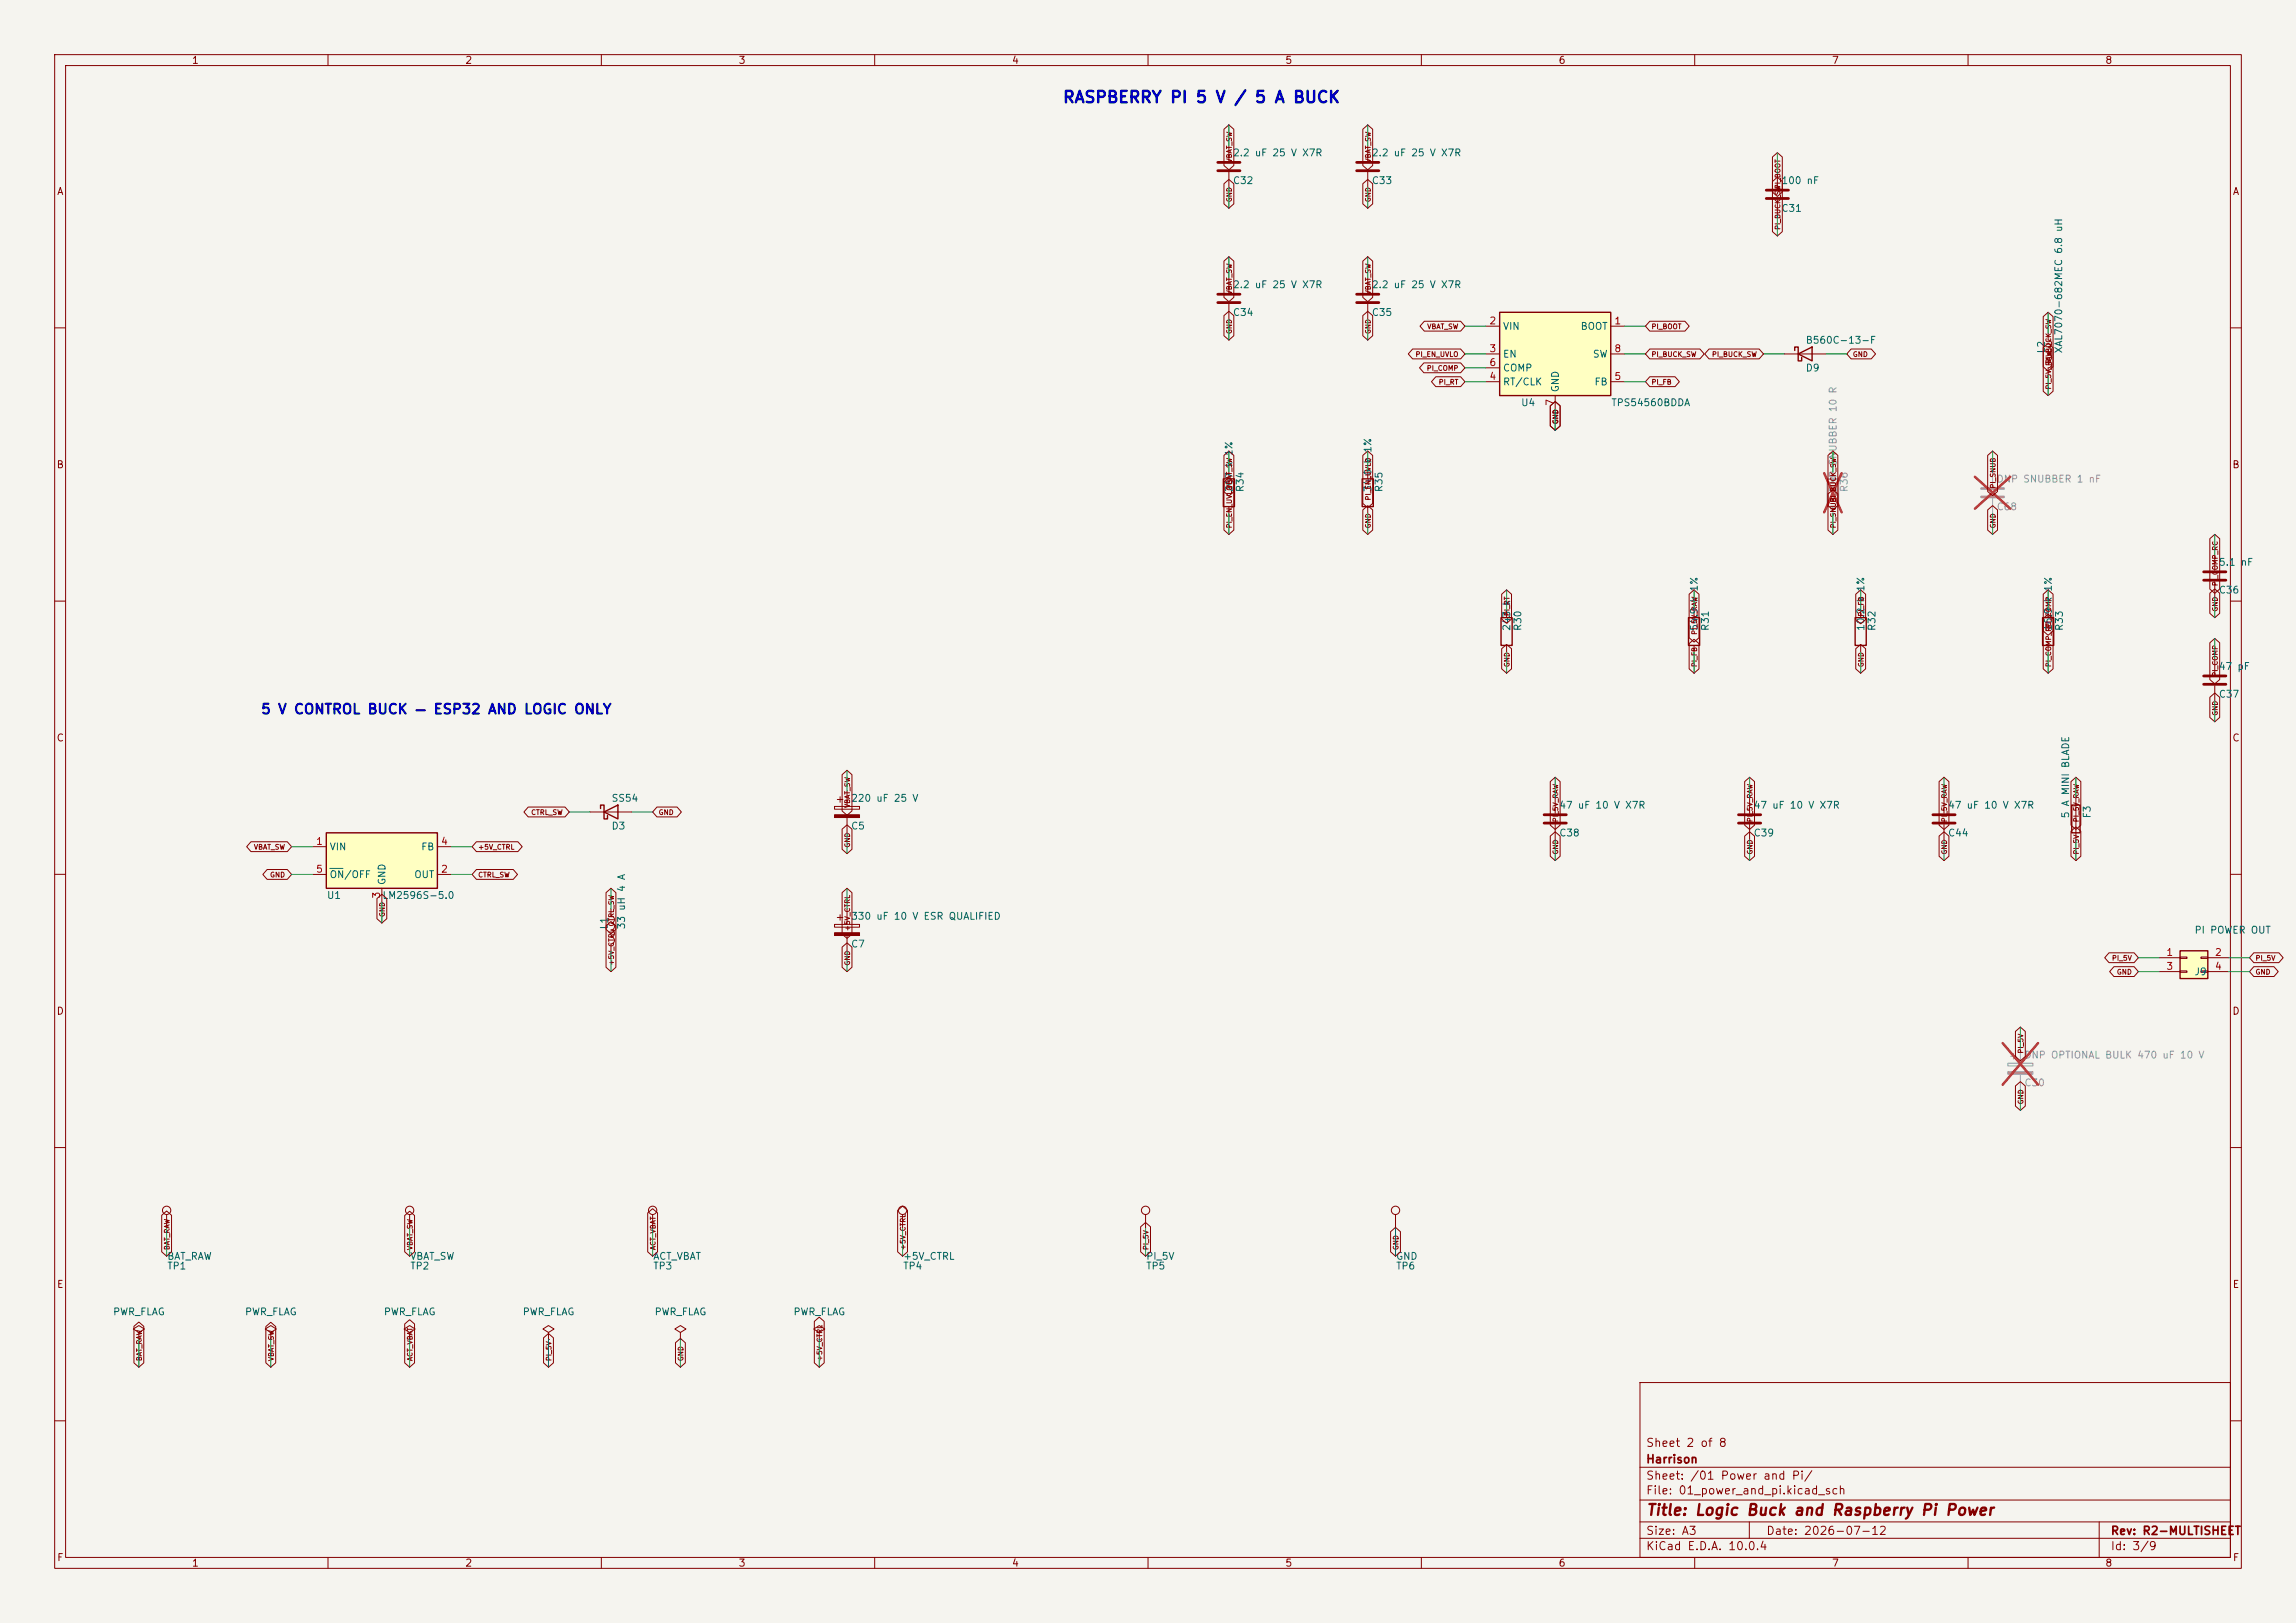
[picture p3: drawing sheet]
<svg xmlns="http://www.w3.org/2000/svg" width="420mm" height="297mm" viewBox="0 0 420 297" stroke-linecap="round" stroke-linejoin="round" font-family="sans-serif">
<defs><g id="words">
<text font-size="2.1" fill="#0000c2" x="194.3" y="19.4">RASPBERRY PI 5 V / 5 A BUCK</text>
<text font-size="2" fill="#840000" x="301" y="277.8">Title: Logic Buck and Raspberry Pi Power</text>
<text font-size="1.8" fill="#0000c2" x="47.6" y="131.1">5 V CONTROL BUCK — ESP32 AND LOGIC ONLY</text>
<g font-size="1.5" fill="#840000">
<text x="301" y="268.1">Harrison</text>
<text x="301" y="265.1">Sheet 2 of 8</text>
<text x="301" y="273.8">File: 01_power_and_pi.kicad_sch</text>
<text x="301" y="271.1">Sheet: /01 Power and Pi/</text>
<text x="301" y="281.2">Size: A3</text>
<text x="323" y="281.2">Date: 2026-07-12</text>
<text x="386" y="281.2">Rev: R2-MULTISHEET</text>
<text x="301" y="284">KiCad E.D.A. 10.0.4</text>
<text x="386" y="284">Id: 3/9</text>
</g>
<g font-size="1.3" fill="#840000">
<text x="35" y="12">1</text>
<text x="85" y="12">2</text>
<text x="135" y="12">3</text>
<text x="185" y="12">4</text>
<text x="235" y="12">5</text>
<text x="285" y="12">6</text>
<text x="335" y="12">7</text>
<text x="385" y="12">8</text>
<text x="10.3" y="36">A</text>
<text x="408.3" y="36">A</text>
<text x="10.3" y="86">B</text>
<text x="408.2" y="86">B</text>
<text x="10.3" y="136">C</text>
<text x="408.2" y="136">C</text>
<text x="10.3" y="186">D</text>
<text x="408.2" y="186">D</text>
<text x="10.3" y="236">E</text>
<text x="408.3" y="236">E</text>
<text x="10.3" y="286">F</text>
<text x="35" y="287">1</text>
<text x="85" y="287">2</text>
<text x="135" y="287">3</text>
<text x="185" y="287">4</text>
<text x="235" y="287">5</text>
<text x="285" y="287">6</text>
<text x="335" y="287">7</text>
<text x="385" y="287">8</text>
<text x="408.3" y="286">F</text>
</g>
<g font-size="1.3" fill="#006464">
<text x="225.4" y="28.9">2.2 uF 25 V X7R</text>
<text x="250.8" y="28.9">2.2 uF 25 V X7R</text>
<text x="225.4" y="34">C32</text>
<text x="250.8" y="34">C33</text>
<text x="325.8" y="34">100 nF</text>
<text x="325.8" y="39.1">C31</text>
<text x="225.4" y="53">2.2 uF 25 V X7R</text>
<text x="250.8" y="53">2.2 uF 25 V X7R</text>
<text x="225.4" y="58.1">C34</text>
<text x="250.8" y="58.1">C35</text>
<text x="274.8" y="60.7">VIN</text>
<text x="274.8" y="65.7">EN</text>
<text x="289" y="60.7">BOOT</text>
<text x="291.3" y="65.7">SW</text>
<text x="330.2" y="63.2">B560C-13-F</text>
<text x="374.4" y="64.8" transform="rotate(-90 374.4 64.8)">L2</text>
<text x="377.5" y="64.8" transform="rotate(-90 377.5 64.8)">XAL7070-682MEC 6.8 uH</text>
<text x="274.8" y="70.8">RT/CLK</text>
<text x="274.8" y="68.3">COMP</text>
<text x="285.5" y="71.9" transform="rotate(-90 285.5 71.9)">GND</text>
<text x="291.6" y="70.8">FB</text>
<text x="330.2" y="68.3">D9</text>
<text x="278.1" y="74.6">U4</text>
<text x="294.6" y="74.6">TPS54560BDDA</text>
<text x="225.8" y="90.2" transform="rotate(-90 225.8 90.2)">267 k 1%</text>
<text x="227.8" y="90.2" transform="rotate(-90 227.8 90.2)">R34</text>
<text x="251.2" y="90.2" transform="rotate(-90 251.2 90.2)">34.0 k 1%</text>
<text x="253.2" y="90.2" transform="rotate(-90 253.2 90.2)">R35</text>
<text x="405.8" y="103.8">5.1 nF</text>
<text x="405.8" y="108.9">C36</text>
<text x="276.6" y="115.6" transform="rotate(-90 276.6 115.6)">243 k</text>
<text x="278.6" y="115.6" transform="rotate(-90 278.6 115.6)">R30</text>
<text x="310.9" y="115.6" transform="rotate(-90 310.9 115.6)">54.9 k 1%</text>
<text x="312.9" y="115.6" transform="rotate(-90 312.9 115.6)">R31</text>
<text x="341.3" y="115.6" transform="rotate(-90 341.3 115.6)">10.2 k 1%</text>
<text x="343.4" y="115.6" transform="rotate(-90 343.4 115.6)">R32</text>
<text x="375.6" y="115.6" transform="rotate(-90 375.6 115.6)">16.9 k 1%</text>
<text x="377.7" y="115.6" transform="rotate(-90 377.7 115.6)">R33</text>
<text x="405.8" y="122.9">47 pF</text>
<text x="405.8" y="128">C37</text>
<text x="111.8" y="147">SS54</text>
<text x="155.6" y="147">220 uF 25 V</text>
<text x="285.1" y="148.3">47 uF 10 V X7R</text>
<text x="320.7" y="148.3">47 uF 10 V X7R</text>
<text x="356.2" y="148.3">47 uF 10 V X7R</text>
<text x="378.8" y="149.9" transform="rotate(-90 378.8 149.9)">5 A MINI BLADE</text>
<text x="382.7" y="149.9" transform="rotate(-90 382.7 149.9)">F3</text>
<text x="60.2" y="155.9">VIN</text>
<text x="76.9" y="155.9">FB</text>
<text x="111.8" y="152.1">D3</text>
<text x="155.6" y="152.1">C5</text>
<text x="285.1" y="153.4">C38</text>
<text x="320.7" y="153.4">C39</text>
<text x="356.2" y="153.4">C44</text>
<text x="60.2" y="161">ON/OFF</text>
<text x="75.7" y="161">OUT</text>
<text x="59.7" y="164.8">U1</text>
<text x="69.9" y="164.8">LM2596S-5.0</text>
<text x="70.8" y="162.1" transform="rotate(-90 70.8 162.1)">GND</text>
<text x="111.5" y="170.2" transform="rotate(-90 111.5 170.2)">L1</text>
<text x="114.6" y="170.2" transform="rotate(-90 114.6 170.2)">33 uH 4 A</text>
<text x="155.6" y="173.7">C7</text>
<text x="155.6" y="168.6">330 uF 10 V ESR QUALIFIED</text>
<text x="401.3" y="171.2">PI POWER OUT</text>
<text x="401.3" y="178.8">J9</text>
<text x="30.5" y="232.6">TP1</text>
<text x="30.5" y="230.8">BAT_RAW</text>
<text x="74.9" y="232.6">TP2</text>
<text x="74.9" y="230.8">VBAT_SW</text>
<text x="119.4" y="232.6">TP3</text>
<text x="119.4" y="230.8">ACT_VBAT</text>
<text x="165.1" y="232.6">TP4</text>
<text x="165.1" y="230.8">+5V_CTRL</text>
<text x="209.6" y="232.6">TP5</text>
<text x="209.6" y="230.8">PI_5V</text>
<text x="255.3" y="232.6">TP6</text>
<text x="255.3" y="230.8">GND</text>
<text x="20.6" y="241">PWR_FLAG</text>
<text x="44.7" y="241">PWR_FLAG</text>
<text x="70.1" y="241">PWR_FLAG</text>
<text x="95.5" y="241">PWR_FLAG</text>
<text x="119.6" y="241">PWR_FLAG</text>
<text x="145" y="241">PWR_FLAG</text>
</g>
<g font-size="1.3" fill="#a90000">
<text x="272.3" y="59.7">2</text>
<text x="295.2" y="59.7">1</text>
<text x="272.3" y="64.7">3</text>
<text x="295.2" y="64.7">8</text>
<text x="272.3" y="69.8">4</text>
<text x="272.3" y="67.3">6</text>
<text x="295.2" y="69.8">5</text>
<text x="284.5" y="74.4" transform="rotate(-90 284.5 74.4)">7</text>
<text x="57.7" y="154.9">1</text>
<text x="80.6" y="154.9">4</text>
<text x="57.7" y="160">5</text>
<text x="80.6" y="160">2</text>
<text x="69.8" y="164.5" transform="rotate(-90 69.8 164.5)">3</text>
<text x="396.2" y="175.2">1</text>
<text x="396.2" y="177.8">3</text>
<text x="405.1" y="175.2">2</text>
<text x="405.1" y="177.8">4</text>
</g>
<g font-size="1.3" fill="#939391">
<text x="365.1" y="88.6">DNP SNUBBER 1 nF</text>
<text x="336.3" y="90.2" transform="rotate(-90 336.3 90.2)">DNP SNUBBER 10 R</text>
<text x="338.3" y="90.2" transform="rotate(-90 338.3 90.2)">R36</text>
<text x="365.1" y="93.7">C68</text>
<text x="370.2" y="194">DNP OPTIONAL BULK 470 uF 10 V</text>
<text x="370.2" y="199.1">C30</text>
</g>
<g font-size=".9" fill="#840000">
<text x="225.5" y="29.8" transform="rotate(-90 225.5 29.8)">VBAT_SW</text>
<text x="250.9" y="29.8" transform="rotate(-90 250.9 29.8)">VBAT_SW</text>
<text x="325.9" y="34.7" transform="rotate(-90 325.9 34.7)">PI_BOOT</text>
<text x="225.5" y="37.1" transform="rotate(-90 225.5 37.1)">GND</text>
<text x="250.9" y="37.1" transform="rotate(-90 250.9 37.1)">GND</text>
<text x="325.9" y="42.2" transform="rotate(-90 325.9 42.2)">PI_BUCK_SW</text>
<text x="225.5" y="54" transform="rotate(-90 225.5 54)">VBAT_SW</text>
<text x="250.9" y="54" transform="rotate(-90 250.9 54)">VBAT_SW</text>
<text x="225.5" y="61.2" transform="rotate(-90 225.5 61.2)">GND</text>
<text x="250.9" y="61.2" transform="rotate(-90 250.9 61.2)">GND</text>
<text x="258.8" y="65.5">PI_EN_UVLO</text>
<text x="261" y="60.4">VBAT_SW</text>
<text x="302" y="60.4">PI_BOOT</text>
<text x="302" y="65.5">PI_BUCK_SW</text>
<text x="313.1" y="65.5">PI_BUCK_SW</text>
<text x="338.8" y="65.5">GND</text>
<text x="260.9" y="68.1">PI_COMP</text>
<text x="263.1" y="70.6">PI_RT</text>
<text x="302" y="70.6">PI_FB</text>
<text x="375.4" y="71.4" transform="rotate(-90 375.4 71.4)">PI_5V_RAW</text>
<text x="375.4" y="66.7" transform="rotate(-90 375.4 66.7)">PI_BUCK_SW</text>
<text x="285.2" y="77.7" transform="rotate(-90 285.2 77.7)">GND</text>
<text x="225.5" y="89.5" transform="rotate(-90 225.5 89.5)">VBAT_SW</text>
<text x="365.2" y="89.5" transform="rotate(-90 365.2 89.5)">PI_SNUB</text>
<text x="250.9" y="91.7" transform="rotate(-90 250.9 91.7)">PI_EN_UVLO</text>
<text x="336" y="92.1" transform="rotate(-90 336 92.1)">PI_BUCK_SW</text>
<text x="225.5" y="96.8" transform="rotate(-90 225.5 96.8)">PI_EN_UVLO</text>
<text x="250.9" y="96.8" transform="rotate(-90 250.9 96.8)">GND</text>
<text x="336" y="96.8" transform="rotate(-90 336 96.8)">PI_SNUB</text>
<text x="365.2" y="96.8" transform="rotate(-90 365.2 96.8)">GND</text>
<text x="405.9" y="107.4" transform="rotate(-90 405.9 107.4)">PI_COMP_RC</text>
<text x="276.3" y="112.8" transform="rotate(-90 276.3 112.8)">PI_RT</text>
<text x="341.1" y="112.9" transform="rotate(-90 341.1 112.9)">PI_FB</text>
<text x="405.9" y="112" transform="rotate(-90 405.9 112)">GND</text>
<text x="310.6" y="116.3" transform="rotate(-90 310.6 116.3)">PI_5V_RAW</text>
<text x="375.4" y="115" transform="rotate(-90 375.4 115)">PI_COMP</text>
<text x="276.3" y="122.2" transform="rotate(-90 276.3 122.2)">GND</text>
<text x="310.6" y="122.2" transform="rotate(-90 310.6 122.2)">PI_FB</text>
<text x="341.1" y="122.2" transform="rotate(-90 341.1 122.2)">GND</text>
<text x="375.4" y="122.2" transform="rotate(-90 375.4 122.2)">PI_COMP_RC</text>
<text x="405.9" y="123.9" transform="rotate(-90 405.9 123.9)">PI_COMP</text>
<text x="405.9" y="131.1" transform="rotate(-90 405.9 131.1)">GND</text>
<text x="97.1" y="149.3">CTRL_SW</text>
<text x="120.4" y="149.3">GND</text>
<text x="155.7" y="148" transform="rotate(-90 155.7 148)">VBAT_SW</text>
<text x="46.4" y="155.7">VBAT_SW</text>
<text x="87.4" y="155.7">+5V_CTRL</text>
<text x="155.7" y="155.2" transform="rotate(-90 155.7 155.2)">GND</text>
<text x="285.2" y="150.6" transform="rotate(-90 285.2 150.6)">PI_5V_RAW</text>
<text x="320.8" y="150.6" transform="rotate(-90 320.8 150.6)">PI_5V_RAW</text>
<text x="356.4" y="150.6" transform="rotate(-90 356.4 150.6)">PI_5V_RAW</text>
<text x="380.5" y="150.6" transform="rotate(-90 380.5 150.6)">PI_5V_RAW</text>
<text x="49.3" y="160.8">GND</text>
<text x="87.4" y="160.8">CTRL_SW</text>
<text x="285.2" y="156.5" transform="rotate(-90 285.2 156.5)">GND</text>
<text x="320.8" y="156.5" transform="rotate(-90 320.8 156.5)">GND</text>
<text x="356.4" y="156.5" transform="rotate(-90 356.4 156.5)">GND</text>
<text x="380.5" y="156.5" transform="rotate(-90 380.5 156.5)">PI_5V</text>
<text x="70.6" y="167.9" transform="rotate(-90 70.6 167.9)">GND</text>
<text x="155.7" y="170.5" transform="rotate(-90 155.7 170.5)">+5V_CTRL</text>
<text x="112.5" y="176.8" transform="rotate(-90 112.5 176.8)">+5V_CTRL CTRL_SW</text>
<text x="155.7" y="176.8" transform="rotate(-90 155.7 176.8)">GND</text>
<text x="386.2" y="176">PI_5V</text>
<text x="387.1" y="178.6">GND</text>
<text x="412.5" y="178.6">GND</text>
<text x="412.5" y="176">PI_5V</text>
<text x="370.3" y="192.9" transform="rotate(-90 370.3 192.9)">PI_5V</text>
<text x="370.3" y="202.2" transform="rotate(-90 370.3 202.2)">GND</text>
<text x="31.2" y="228.9" transform="rotate(-90 31.2 228.9)">BAT_RAW</text>
<text x="75.7" y="228.9" transform="rotate(-90 75.7 228.9)">VBAT_SW</text>
<text x="120.1" y="228.9" transform="rotate(-90 120.1 228.9)">ACT_VBAT</text>
<text x="165.9" y="228.9" transform="rotate(-90 165.9 228.9)">+5V_CTRL</text>
<text x="210.3" y="228.9" transform="rotate(-90 210.3 228.9)">PI_5V</text>
<text x="256" y="228.9" transform="rotate(-90 256 228.9)">GND</text>
<text x="26.2" y="249.2" transform="rotate(-90 26.2 249.2)">BAT_RAW</text>
<text x="50.3" y="249.2" transform="rotate(-90 50.3 249.2)">VBAT_SW</text>
<text x="75.7" y="249.2" transform="rotate(-90 75.7 249.2)">ACT_VBAT</text>
<text x="101.1" y="249.2" transform="rotate(-90 101.1 249.2)">PI_5V</text>
<text x="125.2" y="249.2" transform="rotate(-90 125.2 249.2)">GND</text>
<text x="150.6" y="249.2" transform="rotate(-90 150.6 249.2)">+5V_CTRL</text>
</g>
</g></defs>
<path d="M0 0h420v297h-420z" fill="#f5f4ef" stroke="#f5f4ef" stroke-width=".18"/>
<g fill="none" stroke="#840000" stroke-width=".18">
<path d="M10 10h400v277h-400zM12 12h396v273h-396zM60 10v2M110 10v2M160 10v2M210 10v2M260 10v2M310 10v2M360 10v2M250.2 26.7v2.8M250.2 31.5v2.8M224.8 50.8v2.8"/>
<path d="M224.8 55.6v2.8M10 60h2M408 60h2M10 110h2M340.4 111.8v1.2M340.4 118.1v1.3M408 110h2M10 160h2M408 160h2M10 210h2M408 210h2M25.4 243.8l1-.6-1-.6-1 .6 1 .6v1.3"/>
<path d="M25.4 245.1h.1M300 253h108v32h-108zM10 260h2M300 278.5h108M300 274.5h108M300 268.5h108M320 278.5v3M384 278.5v6.5M408 260h2M60 285v2M110 285v2M160 285v2"/>
<path d="M210 285v2M260 285v2M300 281.5h108M310 285v2M360 285v2"/>
</g>
<path d="M339.3 113h2.1v5.1h-2.1z" fill="none" stroke="#840000" stroke-width=".25"/>
<path d="M248.2 29.7h4M248.2 31.2h4M222.8 53.8h4M222.8 55.4h4" fill="none" stroke="#840000" stroke-width=".51"/>
<path d="M59.7 152.4h20.3v10.2h-20.3z" fill="#ffffc2"/>
<path d="M328.3 64.1v-.6h.6v2.5h.7v-.6M328.9 64.8l2.6-1.3v2.5zM223.8 87.6h2v5.1h-2zM249.2 87.6h2v5.1h-2zM274.6 113h2v5.1h-2zM308.9 113h2v5.1h-2zM373.6 113h2.1v5.1h-2.1zM59.7 152.4h20.3v10.2h-20.3zM379 147.3h1.5v5.1h-1.5z" fill="none" stroke="#840000" stroke-width=".25"/>
<g fill="none" stroke="#840000" stroke-width=".18">
<path d="M224.8 26.7v2.8M224.8 31.5v2.8M250.2 50.8v2.8M250.2 55.6v2.8M326.4 64.8h7.6M374.6 61v1.2a.64 .64 0 0 1 .7 .7 .64 .64 0 0 1-.7 .6 .64 .64 0 0 1 .7 .6 .64 .64 0 0 1-.7 .7M374.6 64.8a.64 .64 0 0 1 .7 .6 .64 .64 0 0 1-.7 .6 .64 .64 0 0 1 .7 .7 .64 .64 0 0 1-.7 .6v1.3M224.8 86.4v1.2M224.8 92.7v1.3M250.2 86.4v1.2M250.2 92.7v1.3M275.6 111.8v1.2"/>
<path d="M275.6 118.1v1.3M309.9 111.8v1.2M309.9 118.1v1.3M374.6 111.8v1.2M374.6 118.1v1.3M405.1 101.6v2.8M405.1 106.4v2.8M57.1 154.9h2.6M80 154.9h2.5M355.6 146.1v2.7M355.6 150.9v2.8M379.7 146.1v7.6"/>
<path d="M57.1 160h2.6M69.8 162.6v2.5M80 160h2.5M30.5 222.2v2.6M74.9 222.2v2.6M165.1 222.2v2.6M74.9 243.8l1-.6-1-.6-1 .6 1 .6v1.3M74.9 245.1h.1M100.3 243.8l1-.6-1-.6-1 .6 1 .6v1.3M100.3 245.1h.1"/>
<circle cx="30.5" cy="221.5" r=".76"/>
<circle cx="74.9" cy="221.5" r=".76"/>
<circle cx="165.1" cy="221.5" r=".76"/>
</g>
<path d="M60.3 158.9h2.4" fill="none" stroke="#006464" stroke-width=".18"/>
<path d="M362.5 89.4h4M362.5 90.9h4" fill="none" stroke="#9c9b98" stroke-width=".51"/>
<path d="M335.3 86.4v1.2M335.3 92.7v1.3M364.5 86.4v2.8M364.5 91.2v2.8M367.3 194.6h4.6v.5h-4.6zM367.8 193.3h1M368.3 192.8v1M369.6 191.8v2.8M369.6 196.6v2.8" fill="none" stroke="#9c9b98" stroke-width=".18"/>
<path d="M333.7 86.6l3.2 7.2M336.9 86.6l-3.2 7.2M361.3 87.2l6.4 5.9M367.7 87.2l-6.4 5.9M366.3 190.9l6.5 7.6M372.8 190.9l-6.5 7.6" fill="none" stroke="#e12e31" stroke-width=".46"/>
<path d="M367.3 196.1h4.6v.5h-4.6z" fill="#9c9b98" stroke="#9c9b98" stroke-width=".18"/>
<path d="M222.8 29.7h4M222.8 31.2h4M248.2 53.8h4M248.2 55.4h4M403.1 104.6h4.1M403.1 106.2h4.1M353.6 149.1h4M353.6 150.6h4" fill="none" stroke="#840000" stroke-width=".51"/>
<path d="M334.3 87.6h2v5.1h-2z" fill="none" stroke="#9c9b98" stroke-width=".25"/>
<path d="M398.8 174h5.1v5.1h-5.1z" fill="#ffffc2"/>
<path d="M109.9 148v-.7h.6v2.6h.6v-.7M110.5 148.6l2.5-1.3v2.6zM398.8 174h5.1v5.1h-5.1z" fill="none" stroke="#840000" stroke-width=".25"/>
<g fill="none" stroke="#840000" stroke-width=".18">
<path d="M325.1 31.8v2.7M325.1 36.6v2.8M107.9 148.6h7.7M152.7 147.6h4.5v.5h-4.5zM153.2 146.3h1M153.7 145.8v1M154.9 144.8v2.8M154.9 149.6v2.8M320 146.1v2.7M320 150.9v2.8M111.8 166.4v1.2a.64 .64 0 0 1 .6 .7 .64 .64 0 0 1-.6 .6 .64 .64 0 0 1 .6 .7 .64 .64 0 0 1-.6 .6M111.8 170.2a.64 .64 0 0 1 .6 .6 .64 .64 0 0 1-.6 .7 .64 .64 0 0 1 .6 .6 .64 .64 0 0 1-.6 .6v1.3"/>
<path d="M152.7 169.2h4.5v.5h-4.5zM153.2 167.9h1M153.7 167.4v1M154.9 166.4v2.8M154.9 171.2v2.8M395 175.3h3.8M395 177.8h3.8M398.8 175.1h1.2v.3h-1.2zM398.8 177.7h1.2v.2h-1.2zM402.6 175.1h1.3v.3h-1.3zM402.6 177.7h1.3v.2h-1.3zM403.9 175.3h3.8"/>
<path d="M403.9 177.8h3.8M119.4 222.2v2.6M209.5 222.2v2.6M255.3 222.2v2.6M49.5 243.8l1-.6-1-.6-1 .6 1 .6v1.3M49.5 245.1h.1M124.5 243.8l1-.6-1-.6-1.1 .6 1.1 .6v1.3M124.5 245.1h.1"/>
<circle cx="119.4" cy="221.5" r=".76"/>
<circle cx="209.5" cy="221.5" r=".76"/>
<circle cx="255.3" cy="221.5" r=".76"/>
</g>
<g fill="#840000" stroke="#840000" stroke-width=".18">
<path d="M152.7 170.7h4.5v.5h-4.5z"/>
<path d="M152.7 149.1h4.5v.5h-4.5z"/>
</g>
<path d="M323.1 34.8h4.1M323.1 36.3h4.1M318 149.1h4.1M318 150.6h4.1" fill="none" stroke="#840000" stroke-width=".51"/>
<path d="M274.3 57.2h20.3v15.2h-20.3z" fill="#ffffc2"/>
<path d="M274.3 57.2h20.3v15.2h-20.3z" fill="none" stroke="#840000" stroke-width=".25"/>
<g fill="none" stroke="#840000" stroke-width=".18">
<path d="M223.9 33.6l.9-.8 .9 .8v3.7l-.9 .8-.9-.8zM223.9 23.6l.9-.7 .9 .7v6.7l-.9 .8-.9-.8zM249.3 33.6l.9-.8 .9 .8v3.7l-.9 .8-.9-.8zM249.3 23.6l.9-.7 .9 .7v6.7l-.9 .8-.9-.8zM324.2 33.2l.9-.8 .9 .8v9.2l-.9 .8-.9-.8zM324.2 28.7l.9-.8 .9 .8v6.5l-.9 .7-.9-.7zM223.9 57.8l.9-.8 .9 .8v3.6l-.9 .8-.9-.8zM223.9 47.8l.9-.8 .9 .8v6.6l-.9 .8-.9-.8zM249.3 57.8l.9-.8 .9 .8v3.6l-.9 .8-.9-.8zM249.3 47.8l.9-.8 .9 .8v6.6l-.9 .8-.9-.8zM260.5 58.8h6.7l.8 .9-.8 .9h-6.7l-.8-.9zM271.8 59.7h2.5"/>
<path d="M294.6 59.7h2.6M301.8 58.8h6.4l.8 .9-.8 .9h-6.4l-.8-.9zM373.7 57.9l.9-.7 1 .7v9.2l-1 .8-.9-.8zM258.4 63.9h8.8l.8 .9-.8 .9h-8.8l-.8-.9zM260.5 66.4h6.7l.8 .9-.8 .9h-6.7l-.8-.9zM262.6 68.9h4.6l.8 1-.8 .9h-4.6l-.8-.9zM271.8 64.8h2.5M271.8 69.9h2.5M271.8 67.3h2.5M283.6 74.3l.9-.8 .9 .8v3.7l-.9 .7-.9-.7zM284.5 72.4v2.5M294.6 64.8h2.6"/>
<path d="M294.6 69.9h2.6M301.8 68.9h4.6l.8 1-.8 .9h-4.6l-.8-.9zM301.8 63.9h9.2l.7 .9-.7 .9h-9.2l-.8-.9zM312.6 63.9h9.2l.8 .9-.8 .9h-9.2l-.8-.9zM338.6 63.9h3.7l.8 .9-.8 .9h-3.7l-.8-.9zM373.7 63.6l.9-.8 1 .8v8l-1 .8-.9-.8zM223.9 83.3l.9-.7 .9 .7v6.7l-.9 .8-.9-.8zM223.9 88.2l.9-.8 .9 .8v8.8l-.9 .8-.9-.8zM249.3 93.3l.9-.8 .9 .8v3.7l-.9 .8-.9-.8zM249.3 83.3l.9-.7 .9 .7v8.8l-.9 .8-.9-.8zM334.4 83.3l.9-.7 .9 .7v9.2l-.9 .8-.9-.8zM334.4 90.4l.9-.8 .9 .8v6.6l-.9 .8-.9-.8z"/>
<path d="M363.6 83.3l.9-.7 .9 .7v6.6l-.9 .8-.9-.8zM363.6 93.3l.9-.8 .9 .8v3.7l-.9 .8-.9-.8zM404.2 98.6l.9-.8 .9 .8v9.2l-.9 .8-.9-.8zM274.7 108.7l.9-.7 .9 .7v4.6l-.9 .8-.9-.8zM274.7 118.7l.9-.8 .9 .8v3.7l-.9 .8-.9-.8zM309 117.8l.9-.8 .9 .8v4.6l-.9 .8-.9-.8zM309 108.7l.9-.7 .9 .7v8l-.9 .8-.9-.8zM339.5 108.7l.9-.7 .9 .7v4.7l-.9 .8-.9-.8zM339.5 118.7l.9-.8 .9 .8v3.7l-.9 .8-.9-.8zM373.7 108.7l.9-.7 1 .7v6.8l-1 .8-.9-.8zM373.7 113.2l.9-.8 1 .8v9.2l-1 .8-.9-.8zM404.2 108.6l.9-.8 .9 .8v3.6l-.9 .8-.9-.8z"/>
<path d="M404.2 117.6l.9-.8 .9 .8v6.8l-.9 .7-.9-.7zM404.2 127.6l.9-.8 .9 .8v3.7l-.9 .8-.9-.8zM405.1 120.7v2.7M405.1 125.5v2.8M45.9 154h6.7l.7 .9-.7 .9h-6.7l-.8-.9zM48.9 159.1h3.7l.7 .9-.7 .9h-3.7l-.8-.9zM87.1 159.1h6.8l.8 .9-.8 .9h-6.8l-.7-.9zM87.1 154h7.6l.8 .9-.8 .9h-7.6l-.7-.9zM96.6 147.7h6.8l.7 .9-.7 .9h-6.8l-.8-.9zM120.2 147.7h3.7l.7 .9-.7 .9h-3.7l-.8-.9zM154 151.7l.9-.8 .9 .8v3.7l-.9 .8-.9-.8zM154 141.8l.9-.8 .9 .8v6.6l-.9 .8-.9-.8z"/>
<path d="M283.6 153l.9-.8 .9 .8v3.7l-.9 .8-.9-.8zM283.6 143l.9-.8 .9 .8v8l-.9 .8-.9-.8zM284.5 146.1v2.7M284.5 150.9v2.8M319.1 153l.9-.8 .9 .8v3.7l-.9 .8-.9-.8zM319.1 143l.9-.8 .9 .8v8l-.9 .8-.9-.8zM354.7 143l.9-.8 .9 .8v8l-.9 .8-.9-.8zM354.7 153l.9-.8 .9 .8v3.7l-.9 .8-.9-.8zM378.8 152.1l.9-.8 .9 .8v4.6l-.9 .8-.9-.8zM378.8 143l.9-.8 .9 .8v8l-.9 .8-.9-.8zM68.9 164.4l.9-.8 1 .8v3.7l-1 .8-.9-.8zM110.9 169.4l.9-.8 .9 .8v7.6l-.9 .8-.9-.8z"/>
<path d="M110.9 163.3l.9-.7 .9 .7v6.8l-.9 .8-.9-.8zM154 163.3l.9-.7 .9 .7v7.6l-.9 .8-.9-.8zM154 173.3l.9-.8 .9 .8v3.7l-.9 .8-.9-.8zM385.8 174.4h4.6l.8 .9-.8 .9h-4.6l-.8-.9zM386.7 176.9h3.7l.8 .9-.8 .9h-3.7l-.8-.9zM412.3 176.9h3.7l.7 .9-.7 .9h-3.7l-.8-.9zM412.3 174.4h4.6l.7 .9-.7 .9h-4.6l-.8-.9zM368.7 198.7l.9-.8 .9 .8v3.7l-.9 .8-.9-.8zM368.7 188.7l.9-.7 .9 .7v4.6l-.9 .8-.9-.8zM29.6 222.4l.9-.8 .9 .8v6.7l-.9 .8-.9-.8zM74 222.4l.9-.8 .9 .8v6.7l-.9 .8-.9-.8zM118.5 222l.9-.8 .9 .8v7.1l-.9 .8-.9-.8z"/>
<path d="M164.2 221.5l.9-.8 .9 .8v7.6l-.9 .8-.9-.8zM208.6 224.5l.9-.8 1 .8v4.6l-1 .8-.9-.8zM254.4 225.4l.9-.8 .9 .8v3.7l-.9 .8-.9-.8zM24.5 242.7l.9-.8 .9 .8v6.7l-.9 .8-.9-.8zM48.6 242.8l.9-.8 .9 .8v6.6l-.9 .8-.9-.8zM74 242.3l.9-.8 .9 .8v7.1l-.9 .8-.9-.8zM99.4 244.8l.9-.8 .9 .8v4.6l-.9 .8-.9-.8zM123.6 245.7l.9-.8 .9 .8v3.7l-.9 .8-.9-.8zM149 241.8l.9-.8 .9 .8v7.6l-.9 .8-.9-.8zM149.9 243.8l1-.6-1-.6-1.1 .6 1.1 .6v1.3M149.9 245.1h.1"/>
</g>
<path d="M403.1 123.7h4.1M403.1 125.2h4.1M282.4 149.1h4.1M282.4 150.6h4.1" fill="none" stroke="#840000" stroke-width=".51"/>
<g fill="none" stroke="#009600" stroke-width=".18">
<path d="M224.8 22.9v3.8M224.8 34.3v3.8M250.2 22.9v3.8M250.2 34.3v3.8M325.1 27.9v3.9M325.1 39.4v3.8M224.8 47v3.8M224.8 58.4v3.8M250.2 47v3.8M250.2 58.4v3.8M268 59.7h3.8M297.2 59.7h3.8"/>
<path d="M374.6 57.2v3.8M268 64.8h3.8M268 69.9h3.8M268 67.3h3.8M284.5 74.9v3.8M297.2 64.8h3.8M297.2 69.9h3.8M322.6 64.8h3.8M334 64.8h3.8M374.6 68.6v3.8M224.8 82.6v3.8M224.8 94v3.8"/>
<path d="M250.2 82.6v3.8M250.2 94v3.8M335.3 82.6v3.8M335.3 94v3.8M364.5 82.6v3.8M364.5 94v3.8M405.1 97.8v3.8M275.6 108v3.8M275.6 119.4v3.8M309.9 108v3.8M309.9 119.4v3.8M340.4 108v3.8"/>
<path d="M340.4 119.4v3.8M374.6 108v3.8M374.6 119.4v3.8M405.1 109.2v3.8M405.1 116.8v3.9M405.1 128.3v3.8M53.3 154.9h3.8M82.5 154.9h3.9M104.1 148.6h3.8M115.6 148.6h3.8M154.9 141v3.8M154.9 152.4v3.8"/>
<path d="M284.5 142.2v3.9M284.5 153.7v3.8M320 142.2v3.9M320 153.7v3.8M355.6 142.2v3.9M355.6 153.7v3.8M379.7 142.2v3.9M379.7 153.7v3.8M53.3 160h3.8M69.8 165.1v3.8M82.5 160h3.9M111.8 162.6v3.8"/>
<path d="M111.8 174v3.8M154.9 162.6v3.8M154.9 174v3.8M391.2 175.3h3.8M391.2 177.8h3.8M407.7 175.3h3.8M407.7 177.8h3.8M369.6 188v3.8M369.6 199.4v3.8M30.5 224.8v5.1M74.9 224.8v5.1M119.4 224.8v5.1"/>
<path d="M165.1 224.8v5.1M209.5 224.8v5.1M255.3 224.8v5.1M25.4 245.1v5.1M49.5 245.1v5.1M74.9 245.1v5.1M100.3 245.1v5.1M124.5 245.1v5.1M149.9 245.1v5.1"/>
</g>
<use href="#words"/>
</svg>
